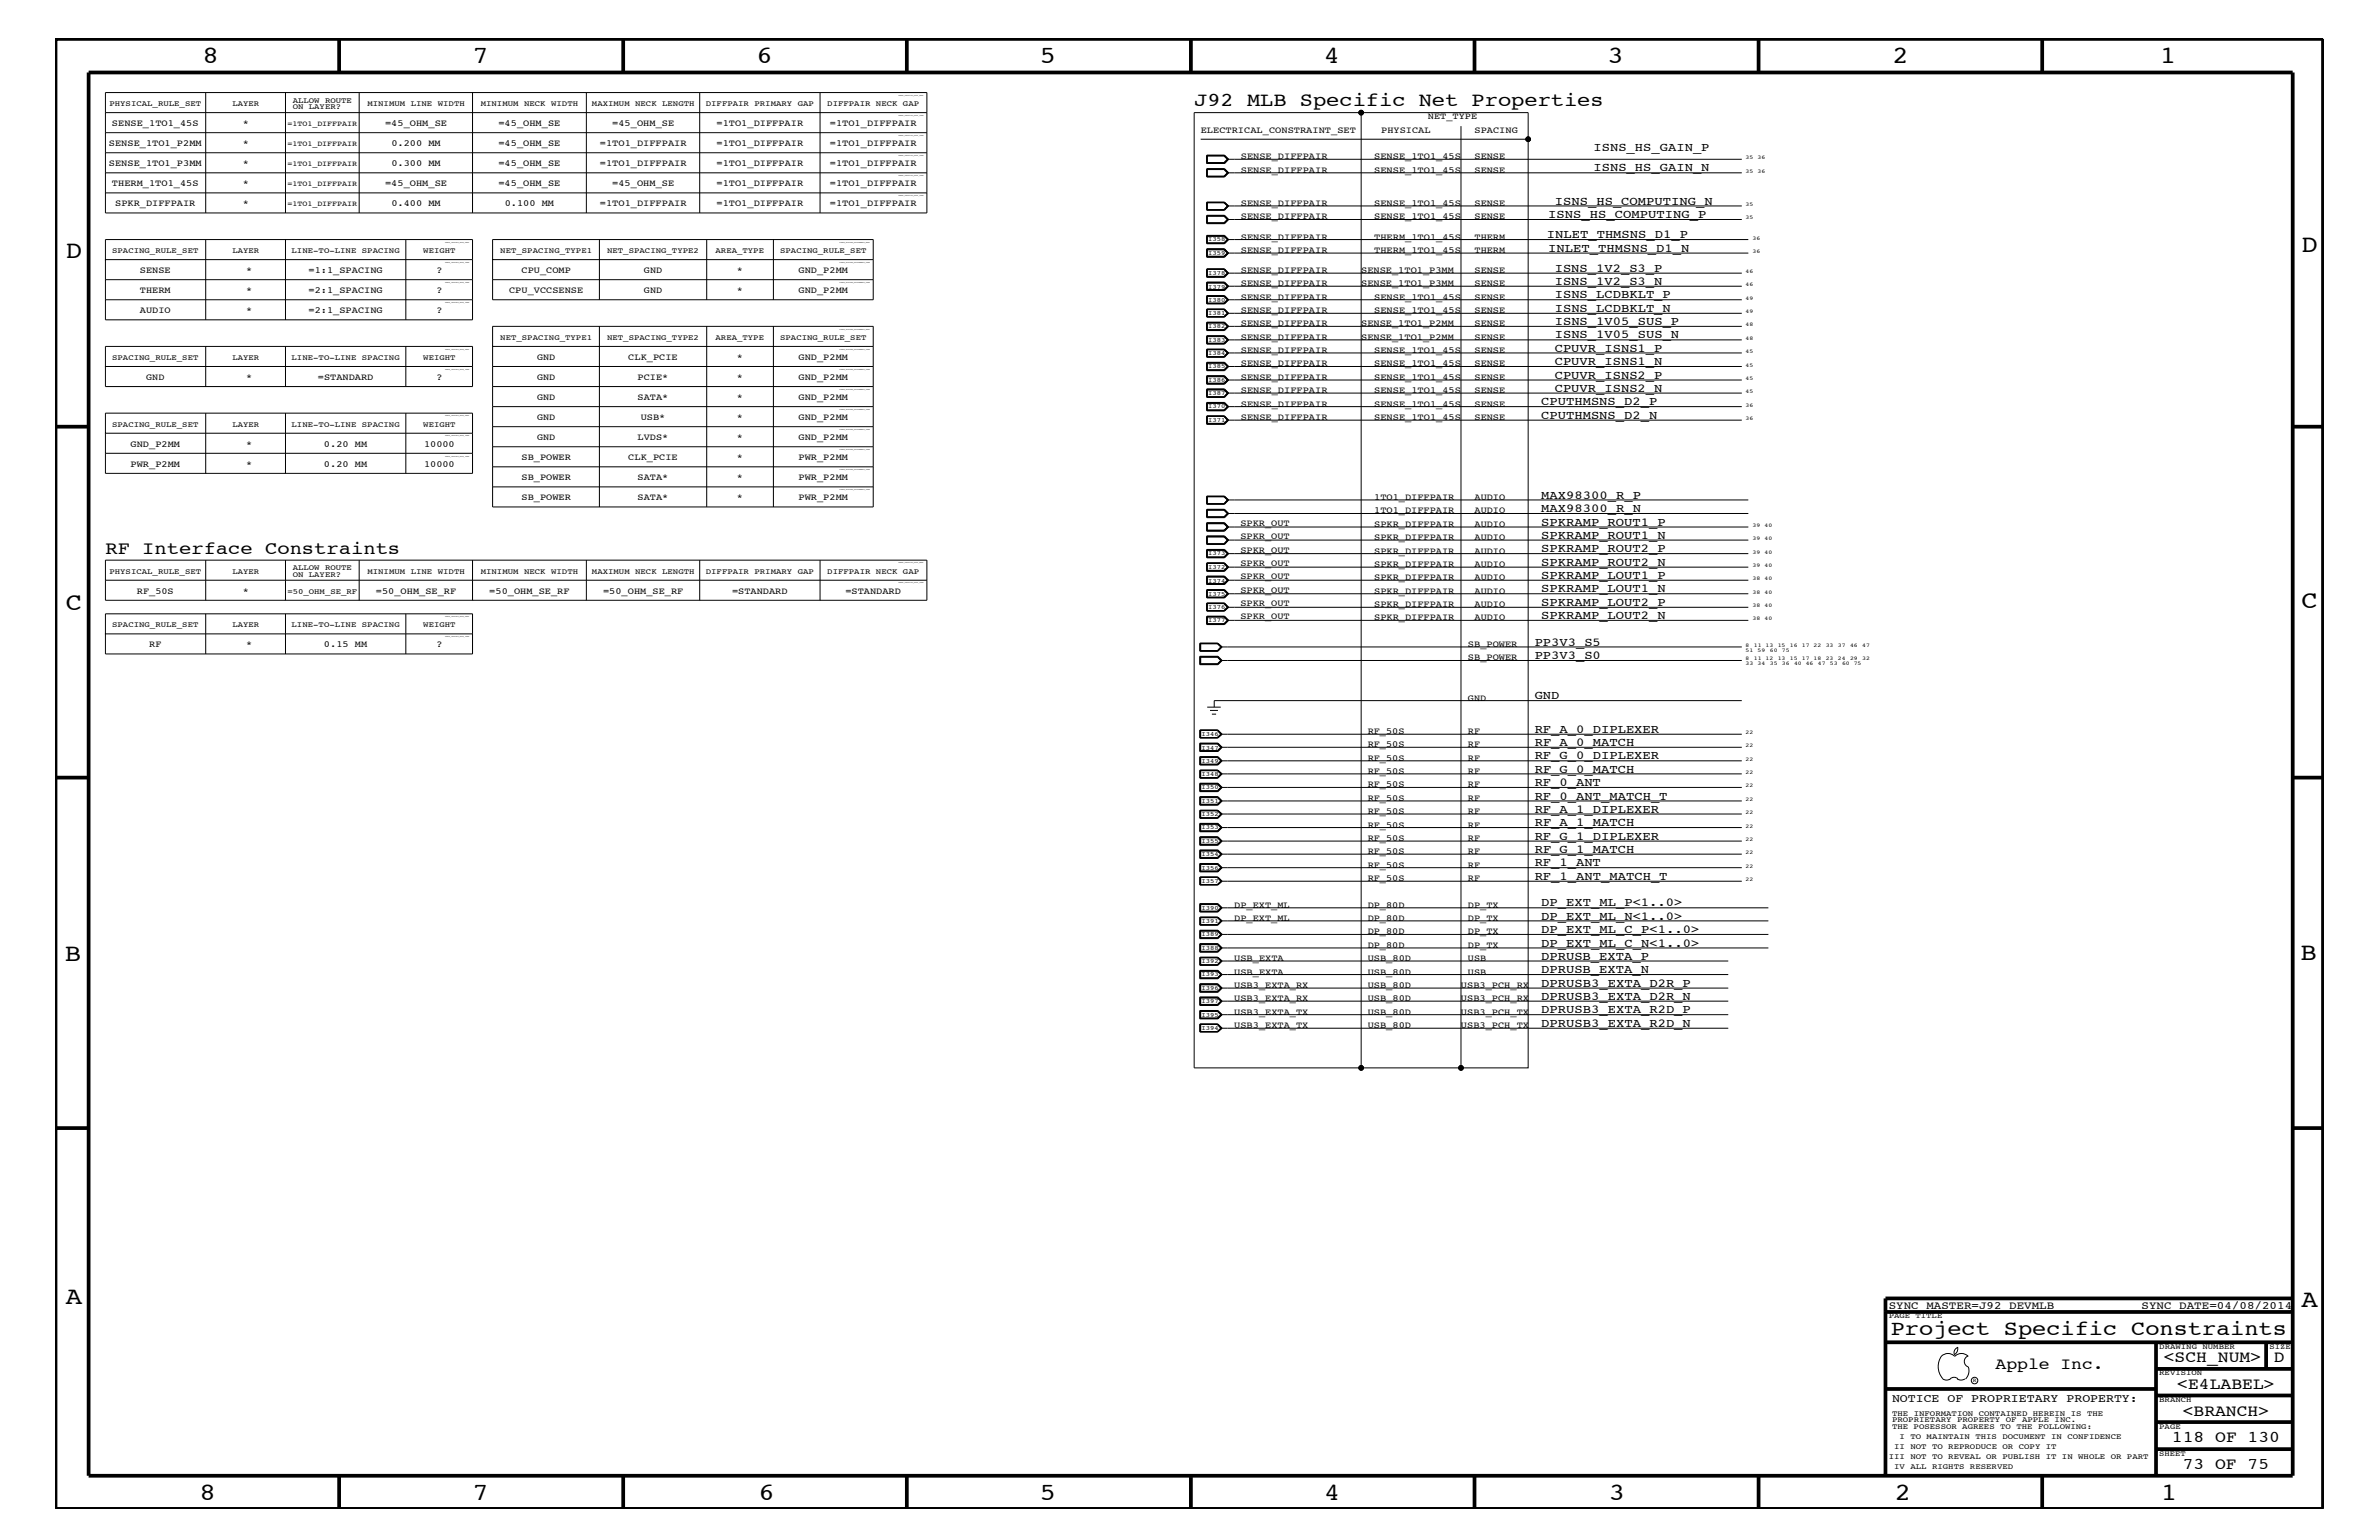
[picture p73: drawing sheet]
<svg xmlns="http://www.w3.org/2000/svg" width="432mm" height="279mm" viewBox="0 0 432 279" stroke-linecap="round" stroke-linejoin="round" font-family="sans-serif">
<defs><g id="words">
<g font-size="4.5">
<text x="36.7" y="11.5">8</text>
<text x="85.8" y="11.5">7</text>
<text x="137.3" y="11.5">6</text>
<text x="188.7" y="11.5">5</text>
<text x="240.3" y="11.5">4</text>
<text x="291.8" y="11.5">3</text>
<text x="343.5" y="11.5">2</text>
<text x="392" y="11.5">1</text>
<text x="11.9" y="46.8">D</text>
<text x="417.7" y="45.7">D</text>
<text x="11.9" y="110.6">C</text>
<text x="417.7" y="110.4">C</text>
<text x="11.8" y="174.3">B</text>
<text x="417.6" y="174.2">B</text>
<text x="11.9" y="236.7">A</text>
<text x="417.7" y="237.1">A</text>
<text x="36.2" y="272.1">8</text>
<text x="85.8" y="272.1">7</text>
<text x="137.7" y="272.1">6</text>
<text x="188.7" y="272.1">5</text>
<text x="240.4" y="272.1">4</text>
<text x="292" y="272.1">3</text>
<text x="343.9" y="272.1">2</text>
<text x="392.2" y="272.1">1</text>
</g>
<text font-size="3.8" x="343.2" y="242.3">Project Specific Constraints</text>
<text font-size="3.6" x="216.7" y="19.2">J92 MLB Specific Net Properties</text>
<text font-size="3.3" x="19.1" y="100.4">RF Interface Constraints</text>
<g font-size="3">
<text x="362.2" y="248.4">Apple Inc.</text>
<text x="392.7" y="247.1">&lt;SCH_NUM&gt;</text>
<text x="395.2" y="252">&lt;E4LABEL&gt;</text>
<text x="412.7" y="247.1">D</text>
<text x="396.2" y="256.8">&lt;BRANCH&gt;</text>
<text x="394.2" y="261.6">118 OF 130</text>
<text x="396.2" y="266.6">73 OF 75</text>
</g>
<g font-size="2.2">
<text x="289.2" y="27.5">ISNS_HS_GAIN_P</text>
<text x="289.2" y="31.1">ISNS_HS_GAIN_N</text>
<text x="281" y="39.6">ISNS_HS_COMPUTING_P</text>
<text x="282.2" y="37.2">ISNS_HS_COMPUTING_N</text>
<text x="280.8" y="43.2">INLET_THMSNS_D1_P</text>
<text x="281" y="45.7">INLET_THMSNS_D1_N</text>
<text x="282.2" y="49.3">ISNS_1V2_S3_P</text>
<text x="282.2" y="51.7">ISNS_1V2_S3_N</text>
<text x="282.2" y="54.1">ISNS_LCDBKLT_P</text>
<text x="282.2" y="56.6">ISNS_LCDBKLT_N</text>
<text x="282.2" y="59">ISNS_1V05_SUS_P</text>
<text x="282.2" y="63.9">CPUVR_ISNS1_P</text>
<text x="282.2" y="61.4">ISNS_1V05_SUS_N</text>
<text x="282.2" y="71.1">CPUVR_ISNS2_N</text>
<text x="282.2" y="68.7">CPUVR_ISNS2_P</text>
<text x="282.2" y="66.2">CPUVR_ISNS1_N</text>
<text x="279.7" y="73.5">CPUTHMSNS_D2_P</text>
<text x="279.7" y="76">CPUTHMSNS_D2_N</text>
<text x="279.7" y="95.4">SPKRAMP_ROUT1_P</text>
<text x="279.7" y="92.9">MAX98300_R_N</text>
<text x="279.7" y="90.5">MAX98300_R_P</text>
<text x="279.7" y="100.2">SPKRAMP_ROUT2_P</text>
<text x="279.7" y="97.7">SPKRAMP_ROUT1_N</text>
<text x="279.7" y="107.5">SPKRAMP_LOUT1_N</text>
<text x="279.7" y="105">SPKRAMP_LOUT1_P</text>
<text x="279.7" y="102.6">SPKRAMP_ROUT2_N</text>
<text x="279.7" y="109.9">SPKRAMP_LOUT2_P</text>
<text x="279.7" y="112.3">SPKRAMP_LOUT2_N</text>
<text x="278.6" y="117.2">PP3V3_S5</text>
<text x="278.6" y="119.6">PP3V3_S0</text>
<text x="278.6" y="126.9">GND</text>
<text x="278.6" y="135.3">RF_A_0_MATCH</text>
<text x="278.6" y="133">RF_A_0_DIPLEXER</text>
<text x="278.6" y="137.8">RF_G_0_DIPLEXER</text>
<text x="278.6" y="142.6">RF_0_ANT</text>
<text x="278.6" y="140.2">RF_G_0_MATCH</text>
<text x="278.6" y="149.9">RF_A_1_MATCH</text>
<text x="278.6" y="145.1">RF_0_ANT_MATCH_T</text>
<text x="278.6" y="147.5">RF_A_1_DIPLEXER</text>
<text x="278.6" y="154.7">RF_G_1_MATCH</text>
<text x="278.6" y="152.3">RF_G_1_DIPLEXER</text>
<text x="278.6" y="159.6">RF_1_ANT_MATCH_T</text>
<text x="278.6" y="157.2">RF_1_ANT</text>
<text x="279.7" y="164.5">DP_EXT_ML_P&lt;1..0&gt;</text>
<text x="279.7" y="166.9">DP_EXT_ML_N&lt;1..0&gt;</text>
<text x="279.7" y="171.7">DP_EXT_ML_C_N&lt;1..0&gt;</text>
<text x="279.7" y="169.3">DP_EXT_ML_C_P&lt;1..0&gt;</text>
<text x="279.7" y="179">DPRUSB3_EXTA_D2R_P</text>
<text x="279.7" y="176.6">DPRUSB_EXTA_N</text>
<text x="279.7" y="174.2">DPRUSB_EXTA_P</text>
<text x="279.7" y="181.4">DPRUSB3_EXTA_D2R_N</text>
<text x="279.7" y="183.8">DPRUSB3_EXTA_R2D_P</text>
<text x="279.7" y="186.3">DPRUSB3_EXTA_R2D_N</text>
</g>
<text font-size="2.1" x="343.4" y="254.4">NOTICE OF PROPRIETARY PROPERTY:</text>
<g font-size="2">
<text x="342.8" y="237.4">SYNC_MASTER=J92_DEVMLB</text>
<text x="388.7" y="237.4">SYNC_DATE=04/08/2014</text>
</g>
<g font-size="1.7">
<text x="20.3" y="22.9">SENSE_1TO1_45S</text>
<text x="44.1" y="22.9">*</text>
<text x="69.9" y="22.9">=45_OHM_SE</text>
<text x="90.5" y="22.9">=45_OHM_SE</text>
<text x="111.1" y="22.9">=45_OHM_SE</text>
<text x="130" y="22.9">=1TO1_DIFFPAIR</text>
<text x="150.6" y="22.9">=1TO1_DIFFPAIR</text>
<text x="259.2" y="21.6">NET_TYPE</text>
<text x="19.8" y="26.5">SENSE_1TO1_P2MM</text>
<text x="44.1" y="26.5">*</text>
<text x="71" y="26.5">0.200 MM</text>
<text x="90.5" y="26.5">=45_OHM_SE</text>
<text x="108.9" y="26.5">=1TO1_DIFFPAIR</text>
<text x="130" y="26.5">=1TO1_DIFFPAIR</text>
<text x="150.6" y="26.5">=1TO1_DIFFPAIR</text>
<text x="217.9" y="24.1">ELECTRICAL_CONSTRAINT_SET</text>
<text x="225.2" y="28.9">SENSE_DIFFPAIR</text>
<text x="249.4" y="28.9">SENSE_1TO1_45S</text>
<text x="250.7" y="24.1">PHYSICAL</text>
<text x="267.6" y="24.1">SPACING</text>
<text x="267.6" y="28.9">SENSE</text>
<text x="19.8" y="30.2">SENSE_1TO1_P3MM</text>
<text x="20.3" y="33.7">THERM_1TO1_45S</text>
<text x="44.1" y="33.7">*</text>
<text x="44.1" y="30.2">*</text>
<text x="69.9" y="33.7">=45_OHM_SE</text>
<text x="71" y="30.2">0.300 MM</text>
<text x="90.5" y="33.7">=45_OHM_SE</text>
<text x="90.5" y="30.2">=45_OHM_SE</text>
<text x="108.9" y="30.2">=1TO1_DIFFPAIR</text>
<text x="111.1" y="33.7">=45_OHM_SE</text>
<text x="130" y="33.7">=1TO1_DIFFPAIR</text>
<text x="130" y="30.2">=1TO1_DIFFPAIR</text>
<text x="150.6" y="33.7">=1TO1_DIFFPAIR</text>
<text x="150.6" y="30.2">=1TO1_DIFFPAIR</text>
<text x="225.2" y="31.4">SENSE_DIFFPAIR</text>
<text x="249.4" y="31.4">SENSE_1TO1_45S</text>
<text x="267.6" y="31.4">SENSE</text>
<text x="20.9" y="37.4">SPKR_DIFFPAIR</text>
<text x="44.1" y="37.4">*</text>
<text x="71" y="37.4">0.400 MM</text>
<text x="91.6" y="37.4">0.100 MM</text>
<text x="108.9" y="37.4">=1TO1_DIFFPAIR</text>
<text x="130" y="37.4">=1TO1_DIFFPAIR</text>
<text x="150.6" y="37.4">=1TO1_DIFFPAIR</text>
<text x="225.2" y="37.4">SENSE_DIFFPAIR</text>
<text x="225.2" y="39.8">SENSE_DIFFPAIR</text>
<text x="249.4" y="37.4">SENSE_1TO1_45S</text>
<text x="249.4" y="39.8">SENSE_1TO1_45S</text>
<text x="267.6" y="37.4">SENSE</text>
<text x="267.6" y="39.8">SENSE</text>
<text x="225.2" y="43.5">SENSE_DIFFPAIR</text>
<text x="225.2" y="45.9">SENSE_DIFFPAIR</text>
<text x="249.4" y="45.9">THERM_1TO1_45S</text>
<text x="249.4" y="43.5">THERM_1TO1_45S</text>
<text x="267.6" y="45.9">THERM</text>
<text x="267.6" y="43.5">THERM</text>
<text x="25.4" y="53.2">THERM</text>
<text x="25.4" y="49.6">SENSE</text>
<text x="44.7" y="53.2">*</text>
<text x="44.7" y="49.6">*</text>
<text x="56" y="49.6">=1:1_SPACING</text>
<text x="56" y="53.2">=2:1_SPACING</text>
<text x="79.2" y="53.2">?</text>
<text x="79.2" y="49.6">?</text>
<text x="92.4" y="53.2">CPU_VCCSENSE</text>
<text x="94.7" y="49.6">CPU_COMP</text>
<text x="116.9" y="49.6">GND</text>
<text x="116.9" y="53.2">GND</text>
<text x="133.7" y="49.6">*</text>
<text x="133.7" y="53.2">*</text>
<text x="144.9" y="49.6">GND_P2MM</text>
<text x="144.9" y="53.2">GND_P2MM</text>
<text x="225.2" y="49.6">SENSE_DIFFPAIR</text>
<text x="225.2" y="51.9">SENSE_DIFFPAIR</text>
<text x="247.1" y="49.6">SENSE_1TO1_P3MM</text>
<text x="247.1" y="51.9">SENSE_1TO1_P3MM</text>
<text x="267.6" y="49.6">SENSE</text>
<text x="267.6" y="51.9">SENSE</text>
<text x="25.4" y="56.8">AUDIO</text>
<text x="44.7" y="56.8">*</text>
<text x="56" y="56.8">=2:1_SPACING</text>
<text x="79.2" y="56.8">?</text>
<text x="225.2" y="54.4">SENSE_DIFFPAIR</text>
<text x="225.2" y="56.8">SENSE_DIFFPAIR</text>
<text x="225.2" y="59.2">SENSE_DIFFPAIR</text>
<text x="247.1" y="59.2">SENSE_1TO1_P2MM</text>
<text x="249.4" y="54.4">SENSE_1TO1_45S</text>
<text x="249.4" y="56.8">SENSE_1TO1_45S</text>
<text x="267.6" y="54.4">SENSE</text>
<text x="267.6" y="56.8">SENSE</text>
<text x="267.6" y="59.2">SENSE</text>
<text x="97.5" y="65.3">GND</text>
<text x="114" y="65.3">CLK_PCIE</text>
<text x="133.7" y="65.3">*</text>
<text x="144.9" y="65.3">GND_P2MM</text>
<text x="225.2" y="64">SENSE_DIFFPAIR</text>
<text x="225.2" y="61.7">SENSE_DIFFPAIR</text>
<text x="247.1" y="61.7">SENSE_1TO1_P2MM</text>
<text x="249.4" y="64">SENSE_1TO1_45S</text>
<text x="267.6" y="64">SENSE</text>
<text x="267.6" y="61.7">SENSE</text>
<text x="26.5" y="68.9">GND</text>
<text x="44.7" y="68.9">*</text>
<text x="57.7" y="68.9">=STANDARD</text>
<text x="79.2" y="68.9">?</text>
<text x="97.5" y="68.9">GND</text>
<text x="115.7" y="68.9">PCIE*</text>
<text x="133.7" y="68.9">*</text>
<text x="144.9" y="68.9">GND_P2MM</text>
<text x="225.2" y="66.5">SENSE_DIFFPAIR</text>
<text x="225.2" y="71.3">SENSE_DIFFPAIR</text>
<text x="225.2" y="68.9">SENSE_DIFFPAIR</text>
<text x="249.4" y="66.5">SENSE_1TO1_45S</text>
<text x="249.4" y="71.3">SENSE_1TO1_45S</text>
<text x="249.4" y="68.9">SENSE_1TO1_45S</text>
<text x="267.6" y="71.3">SENSE</text>
<text x="267.6" y="68.9">SENSE</text>
<text x="267.6" y="66.5">SENSE</text>
<text x="97.5" y="72.6">GND</text>
<text x="97.5" y="76.2">GND</text>
<text x="115.7" y="72.6">SATA*</text>
<text x="116.3" y="76.2">USB*</text>
<text x="133.7" y="72.6">*</text>
<text x="133.7" y="76.2">*</text>
<text x="144.9" y="72.6">GND_P2MM</text>
<text x="144.9" y="76.2">GND_P2MM</text>
<text x="225.2" y="76.2">SENSE_DIFFPAIR</text>
<text x="225.2" y="73.8">SENSE_DIFFPAIR</text>
<text x="249.4" y="73.8">SENSE_1TO1_45S</text>
<text x="249.4" y="76.2">SENSE_1TO1_45S</text>
<text x="267.6" y="73.8">SENSE</text>
<text x="267.6" y="76.2">SENSE</text>
<text x="23.7" y="81.1">GND_P2MM</text>
<text x="44.7" y="81.1">*</text>
<text x="58.8" y="81.1">0.20 MM</text>
<text x="77" y="81.1">10000</text>
<text x="94.7" y="83.5">SB_POWER</text>
<text x="97.5" y="79.9">GND</text>
<text x="114" y="83.5">CLK_PCIE</text>
<text x="115.7" y="79.9">LVDS*</text>
<text x="133.7" y="79.9">*</text>
<text x="133.7" y="83.5">*</text>
<text x="144.9" y="79.9">GND_P2MM</text>
<text x="144.9" y="83.5">PWR_P2MM</text>
<text x="23.7" y="84.7">PWR_P2MM</text>
<text x="44.7" y="84.7">*</text>
<text x="58.8" y="84.7">0.20 MM</text>
<text x="77" y="84.7">10000</text>
<text x="94.7" y="87.1">SB_POWER</text>
<text x="115.7" y="87.1">SATA*</text>
<text x="133.7" y="87.1">*</text>
<text x="144.9" y="87.1">PWR_P2MM</text>
<text x="94.7" y="90.7">SB_POWER</text>
<text x="115.7" y="90.7">SATA*</text>
<text x="133.7" y="90.7">*</text>
<text x="144.9" y="90.7">PWR_P2MM</text>
<text x="225.1" y="95.4">SPKR_OUT</text>
<text x="249.4" y="95.6">SPKR_DIFFPAIR</text>
<text x="249.4" y="93.2">1TO1_DIFFPAIR</text>
<text x="249.4" y="90.7">1TO1_DIFFPAIR</text>
<text x="267.6" y="95.6">AUDIO</text>
<text x="267.6" y="93.2">AUDIO</text>
<text x="267.6" y="90.7">AUDIO</text>
<text x="225.1" y="100.3">SPKR_OUT</text>
<text x="225.1" y="97.8">SPKR_OUT</text>
<text x="249.4" y="100.4">SPKR_DIFFPAIR</text>
<text x="249.4" y="98">SPKR_DIFFPAIR</text>
<text x="267.6" y="100.4">AUDIO</text>
<text x="267.6" y="98">AUDIO</text>
<text x="24.8" y="107.7">RF_50S</text>
<text x="44.1" y="107.7">*</text>
<text x="68.2" y="107.7">=50_OHM_SE_RF</text>
<text x="88.8" y="107.7">=50_OHM_SE_RF</text>
<text x="109.5" y="107.7">=50_OHM_SE_RF</text>
<text x="132.9" y="107.7">=STANDARD</text>
<text x="153.5" y="107.7">=STANDARD</text>
<text x="225.1" y="107.6">SPKR_OUT</text>
<text x="225.1" y="105.1">SPKR_OUT</text>
<text x="225.1" y="102.6">SPKR_OUT</text>
<text x="249.4" y="107.7">SPKR_DIFFPAIR</text>
<text x="249.4" y="105.3">SPKR_DIFFPAIR</text>
<text x="249.4" y="102.9">SPKR_DIFFPAIR</text>
<text x="267.6" y="107.7">AUDIO</text>
<text x="267.6" y="105.3">AUDIO</text>
<text x="267.6" y="102.9">AUDIO</text>
<text x="225.1" y="109.9">SPKR_OUT</text>
<text x="225.1" y="112.4">SPKR_OUT</text>
<text x="249.4" y="110.2">SPKR_DIFFPAIR</text>
<text x="249.4" y="112.6">SPKR_DIFFPAIR</text>
<text x="267.6" y="110.2">AUDIO</text>
<text x="267.6" y="112.6">AUDIO</text>
<text x="27.1" y="117.4">RF</text>
<text x="44.7" y="117.4">*</text>
<text x="58.8" y="117.4">0.15 MM</text>
<text x="79.2" y="117.4">?</text>
<text x="266.4" y="117.4">SB_POWER</text>
<text x="266.4" y="119.8">SB_POWER</text>
<text x="266.4" y="127.1">GND</text>
<text x="248.2" y="135.6">RF_50S</text>
<text x="248.2" y="133.2">RF_50S</text>
<text x="266.4" y="135.6">RF</text>
<text x="266.4" y="133.2">RF</text>
<text x="248.2" y="142.9">RF_50S</text>
<text x="248.2" y="138">RF_50S</text>
<text x="248.2" y="140.4">RF_50S</text>
<text x="266.4" y="142.9">RF</text>
<text x="266.4" y="138">RF</text>
<text x="266.4" y="140.4">RF</text>
<text x="248.2" y="145.3">RF_50S</text>
<text x="248.2" y="147.7">RF_50S</text>
<text x="266.4" y="145.3">RF</text>
<text x="266.4" y="147.7">RF</text>
<text x="248.2" y="155">RF_50S</text>
<text x="248.2" y="152.6">RF_50S</text>
<text x="248.2" y="150.1">RF_50S</text>
<text x="266.4" y="155">RF</text>
<text x="266.4" y="152.6">RF</text>
<text x="266.4" y="150.1">RF</text>
<text x="248.2" y="159.9">RF_50S</text>
<text x="248.2" y="157.4">RF_50S</text>
<text x="266.4" y="159.9">RF</text>
<text x="266.4" y="157.4">RF</text>
<text x="224" y="164.7">DP_EXT_ML</text>
<text x="224" y="167.1">DP_EXT_ML</text>
<text x="248.2" y="164.7">DP_80D</text>
<text x="248.2" y="167.1">DP_80D</text>
<text x="266.4" y="164.7">DP_TX</text>
<text x="266.4" y="167.1">DP_TX</text>
<text x="248.2" y="172">DP_80D</text>
<text x="248.2" y="169.5">DP_80D</text>
<text x="266.4" y="172">DP_TX</text>
<text x="266.4" y="169.5">DP_TX</text>
<text x="224" y="179.3">USB3_EXTA_RX</text>
<text x="224" y="176.8">USB_EXTA</text>
<text x="224" y="174.4">USB_EXTA</text>
<text x="248.2" y="179.3">USB_80D</text>
<text x="248.2" y="176.8">USB_80D</text>
<text x="248.2" y="174.4">USB_80D</text>
<text x="265.2" y="179.3">USB3_PCH_RX</text>
<text x="266.4" y="176.8">USB</text>
<text x="266.4" y="174.4">USB</text>
<text x="224" y="181.6">USB3_EXTA_RX</text>
<text x="224" y="184.1">USB3_EXTA_TX</text>
<text x="248.2" y="181.6">USB_80D</text>
<text x="248.2" y="184.1">USB_80D</text>
<text x="265.2" y="181.6">USB3_PCH_RX</text>
<text x="265.2" y="184.1">USB3_PCH_TX</text>
<text x="224" y="186.5">USB3_EXTA_TX</text>
<text x="248.2" y="186.5">USB_80D</text>
<text x="265.2" y="186.5">USB3_PCH_TX</text>
</g>
<g font-size="1.4">
<text x="19.9" y="19.2">PHYSICAL_RULE_SET</text>
<text x="42.2" y="19.2">LAYER</text>
<text x="52.2" y="22.9">=1TO1_DIFFPAIR</text>
<text x="53.1" y="18.7">ALLOW ROUTE</text>
<text x="53.1" y="19.8">ON LAYER?</text>
<text x="66.7" y="19.2">MINIMUM LINE WIDTH</text>
<text x="87.2" y="19.2">MINIMUM NECK WIDTH</text>
<text x="107.4" y="19.2">MAXIMUM NECK LENGTH</text>
<text x="128.1" y="19.2">DIFFPAIR PRIMARY GAP</text>
<text x="150.2" y="19.2">DIFFPAIR NECK GAP</text>
<text x="52.2" y="26.5">=1TO1_DIFFPAIR</text>
<text x="52.2" y="33.7">=1TO1_DIFFPAIR</text>
<text x="52.2" y="30.2">=1TO1_DIFFPAIR</text>
<text x="52.2" y="37.4">=1TO1_DIFFPAIR</text>
<text x="20.4" y="45.9">SPACING_RULE_SET</text>
<text x="42.2" y="45.9">LAYER</text>
<text x="52.9" y="45.9">LINE-TO-LINE SPACING</text>
<text x="76.8" y="45.9">WEIGHT</text>
<text x="90.8" y="45.9">NET_SPACING_TYPE1</text>
<text x="110.2" y="45.9">NET_SPACING_TYPE2</text>
<text x="129.9" y="45.9">AREA_TYPE</text>
<text x="141.6" y="45.9">SPACING_RULE_SET</text>
<text x="20.4" y="65.3">SPACING_RULE_SET</text>
<text x="42.2" y="65.3">LAYER</text>
<text x="52.9" y="65.3">LINE-TO-LINE SPACING</text>
<text x="76.8" y="65.3">WEIGHT</text>
<text x="90.8" y="61.7">NET_SPACING_TYPE1</text>
<text x="110.2" y="61.7">NET_SPACING_TYPE2</text>
<text x="129.9" y="61.7">AREA_TYPE</text>
<text x="141.6" y="61.7">SPACING_RULE_SET</text>
<text x="20.4" y="77.4">SPACING_RULE_SET</text>
<text x="42.2" y="77.4">LAYER</text>
<text x="52.9" y="77.4">LINE-TO-LINE SPACING</text>
<text x="76.8" y="77.4">WEIGHT</text>
<text x="19.9" y="104.1">PHYSICAL_RULE_SET</text>
<text x="42.2" y="104.1">LAYER</text>
<text x="52.2" y="107.7">=50_OHM_SE_RF</text>
<text x="53.1" y="103.5">ALLOW ROUTE</text>
<text x="53.1" y="104.7">ON LAYER?</text>
<text x="66.7" y="104.1">MINIMUM LINE WIDTH</text>
<text x="87.2" y="104.1">MINIMUM NECK WIDTH</text>
<text x="107.4" y="104.1">MAXIMUM NECK LENGTH</text>
<text x="128.1" y="104.1">DIFFPAIR PRIMARY GAP</text>
<text x="150.2" y="104.1">DIFFPAIR NECK GAP</text>
<text x="20.4" y="113.7">SPACING_RULE_SET</text>
<text x="42.2" y="113.7">LAYER</text>
<text x="52.9" y="113.7">LINE-TO-LINE SPACING</text>
<text x="76.8" y="113.7">WEIGHT</text>
<text x="342.8" y="239.2">PAGE TITLE</text>
<text x="391.9" y="244.7">DRAWING NUMBER</text>
<text x="411.9" y="244.7">SIZE</text>
<text x="391.9" y="249.5">REVISION</text>
<text x="343.4" y="256.8">THE INFORMATION CONTAINED HEREIN IS THE</text>
<text x="391.9" y="254.4">BRANCH</text>
<text x="343.4" y="258">PROPRIETARY PROPERTY OF APPLE INC.</text>
<text x="343.4" y="259.3">THE POSESSOR AGREES TO THE FOLLOWING:</text>
<text x="343.8" y="262.9">II NOT TO REPRODUCE OR COPY IT</text>
<text x="344.8" y="261.1">I TO MAINTAIN THIS DOCUMENT IN CONFIDENCE</text>
<text x="391.9" y="259.3">PAGE</text>
<text x="342.8" y="264.7">III NOT TO REVEAL OR PUBLISH IT IN WHOLE OR PART</text>
<text x="343.8" y="266.6">IV ALL RIGHTS RESERVED</text>
<text x="391.9" y="264.1">SHEET</text>
</g>
<g font-size="1.2">
<text x="219.3" y="43.8">I358</text>
<text x="219.3" y="46.3">I359</text>
<text x="219.3" y="49.9">I378</text>
<text x="219.3" y="52.3">I379</text>
<text x="219.3" y="54.7">I380</text>
<text x="219.3" y="57.2">I381</text>
<text x="219.3" y="59.5">I382</text>
<text x="219.3" y="62">I383</text>
<text x="219.3" y="64.5">I384</text>
<text x="219.3" y="66.8">I385</text>
<text x="219.3" y="69.3">I386</text>
<text x="219.3" y="71.7">I387</text>
<text x="219.3" y="74.1">I370</text>
<text x="219.3" y="76.6">I371</text>
<text x="219.3" y="100.8">I373</text>
<text x="219.3" y="103.2">I372</text>
<text x="219.3" y="105.7">I374</text>
<text x="219.3" y="108.1">I375</text>
<text x="219.3" y="110.5">I376</text>
<text x="219.3" y="112.9">I377</text>
<text x="218.1" y="133.5">I346</text>
<text x="218.1" y="136">I347</text>
<text x="218.1" y="140.8">I348</text>
<text x="218.1" y="138.4">I349</text>
<text x="218.1" y="143.2">I350</text>
<text x="218.1" y="145.7">I351</text>
<text x="218.1" y="148.1">I352</text>
<text x="218.1" y="150.5">I353</text>
<text x="218.1" y="155.4">I354</text>
<text x="218.1" y="152.9">I355</text>
<text x="218.1" y="157.8">I356</text>
<text x="218.1" y="160.2">I357</text>
<text x="218.1" y="165">I390</text>
<text x="218.1" y="167.5">I391</text>
<text x="218.1" y="172.3">I388</text>
<text x="218.1" y="169.9">I389</text>
<text x="218.1" y="174.8">I392</text>
<text x="218.1" y="177.1">I393</text>
<text x="218.1" y="179.6">I396</text>
<text x="218.1" y="184.4">I395</text>
<text x="218.1" y="182.1">I397</text>
<text x="218.1" y="186.9">I394</text>
</g>
<g font-size="1">
<text x="316.8" y="28.9">35</text>
<text x="319" y="28.9">36</text>
<text x="316.8" y="31.4">35</text>
<text x="319" y="31.4">36</text>
<text x="316.8" y="37.4">35</text>
<text x="316.8" y="39.8">35</text>
<text x="318.1" y="45.9">36</text>
<text x="318.1" y="43.5">36</text>
<text x="316.8" y="49.6">46</text>
<text x="316.8" y="51.9">46</text>
<text x="316.8" y="54.4">49</text>
<text x="316.8" y="56.8">49</text>
<text x="316.8" y="59.2">48</text>
<text x="316.8" y="64">45</text>
<text x="316.8" y="61.7">48</text>
<text x="316.8" y="71.3">45</text>
<text x="316.8" y="68.9">45</text>
<text x="316.8" y="66.5">45</text>
<text x="316.8" y="73.8">36</text>
<text x="316.8" y="76.2">36</text>
<text x="318.1" y="95.6">39</text>
<text x="320.3" y="95.6">40</text>
<text x="318.1" y="100.4">39</text>
<text x="318.1" y="98">39</text>
<text x="320.3" y="100.4">40</text>
<text x="320.3" y="98">40</text>
<text x="318.1" y="107.7">38</text>
<text x="318.1" y="105.3">38</text>
<text x="318.1" y="102.9">39</text>
<text x="320.3" y="107.7">40</text>
<text x="320.3" y="105.3">40</text>
<text x="320.3" y="102.9">40</text>
<text x="318.1" y="112.5">38</text>
<text x="318.1" y="110.2">38</text>
<text x="320.3" y="112.5">40</text>
<text x="320.3" y="110.2">40</text>
<text x="316.8" y="118.3">51</text>
<text x="316.8" y="117.4">8</text>
<text x="316.8" y="119.8">8</text>
<text x="318.3" y="117.4">11 13</text>
<text x="318.3" y="119.8">11 12</text>
<text x="319" y="118.3">59</text>
<text x="321.2" y="118.3">60</text>
<text x="322.7" y="117.4">15</text>
<text x="322.7" y="119.8">13</text>
<text x="323.4" y="118.3">75</text>
<text x="324.9" y="117.4">16</text>
<text x="324.9" y="119.8">15</text>
<text x="327.1" y="117.4">17 22</text>
<text x="327.1" y="119.8">17 18</text>
<text x="331.4" y="117.4">33</text>
<text x="331.4" y="119.8">23</text>
<text x="333.6" y="117.4">37</text>
<text x="333.6" y="119.8">24</text>
<text x="335.8" y="117.4">46</text>
<text x="335.8" y="119.8">29</text>
<text x="338" y="117.4">47</text>
<text x="338" y="119.8">32</text>
<text x="316.8" y="120.7">33</text>
<text x="319" y="120.7">34</text>
<text x="321.2" y="120.7">35</text>
<text x="323.4" y="120.7">36</text>
<text x="325.6" y="120.7">40 46</text>
<text x="329.9" y="120.7">47</text>
<text x="332.1" y="120.7">53</text>
<text x="334.3" y="120.7">60 75</text>
<text x="316.8" y="133.2">22</text>
<text x="316.8" y="135.6">22</text>
<text x="316.8" y="138">22</text>
<text x="316.8" y="140.4">22</text>
<text x="316.8" y="142.9">22</text>
<text x="316.8" y="145.3">22</text>
<text x="316.8" y="147.7">22</text>
<text x="316.8" y="150.1">22</text>
<text x="316.8" y="155">22</text>
<text x="316.8" y="152.6">22</text>
<text x="316.8" y="159.9">22</text>
<text x="316.8" y="157.4">22</text>
<text x="358.1" y="250.7">R</text>
</g>
<g font-size=".3">
<text x="163.1" y="17.4">TABLE_PHYSICAL_RULE_HEAD</text>
<text x="163.1" y="21">TABLE_PHYSICAL_RULE_ITEM</text>
<text x="163.1" y="28.3">TABLE_PHYSICAL_RULE_ITEM</text>
<text x="163.1" y="24.7">TABLE_PHYSICAL_RULE_ITEM</text>
<text x="163.1" y="31.9">TABLE_PHYSICAL_RULE_ITEM</text>
<text x="163.1" y="35.6">TABLE_PHYSICAL_RULE_ITEM</text>
<text x="80.8" y="44.1">TABLE_SPACING_RULE_HEAD</text>
<text x="80.8" y="47.7">TABLE_SPACING_RULE_ITEM</text>
<text x="152.4" y="44.1">TABLE_SPACING_ASSIGNMENT_HEAD</text>
<text x="152.4" y="47.7">TABLE_SPACING_ASSIGNMENT_ITEM</text>
<text x="80.8" y="51.3">TABLE_SPACING_RULE_ITEM</text>
<text x="152.4" y="51.3">TABLE_SPACING_ASSIGNMENT_ITEM</text>
<text x="80.8" y="55">TABLE_SPACING_RULE_ITEM</text>
<text x="152.4" y="59.8">TABLE_SPACING_ASSIGNMENT_HEAD</text>
<text x="80.8" y="63.4">TABLE_SPACING_RULE_HEAD</text>
<text x="152.4" y="63.4">TABLE_SPACING_ASSIGNMENT_ITEM</text>
<text x="80.8" y="67.1">TABLE_SPACING_RULE_ITEM</text>
<text x="152.4" y="70.7">TABLE_SPACING_ASSIGNMENT_ITEM</text>
<text x="152.4" y="67.1">TABLE_SPACING_ASSIGNMENT_ITEM</text>
<text x="80.8" y="75.6">TABLE_SPACING_RULE_HEAD</text>
<text x="152.4" y="74.4">TABLE_SPACING_ASSIGNMENT_ITEM</text>
<text x="80.8" y="82.8">TABLE_SPACING_RULE_ITEM</text>
<text x="80.8" y="79.2">TABLE_SPACING_RULE_ITEM</text>
<text x="152.4" y="81.6">TABLE_SPACING_ASSIGNMENT_ITEM</text>
<text x="152.4" y="78">TABLE_SPACING_ASSIGNMENT_ITEM</text>
<text x="152.4" y="88.9">TABLE_SPACING_ASSIGNMENT_ITEM</text>
<text x="152.4" y="85.3">TABLE_SPACING_ASSIGNMENT_ITEM</text>
<text x="163.1" y="102.2">TABLE_PHYSICAL_RULE_HEAD</text>
<text x="163.1" y="105.9">TABLE_PHYSICAL_RULE_ITEM</text>
<text x="80.8" y="112">TABLE_SPACING_RULE_HEAD</text>
<text x="80.8" y="115.6">TABLE_SPACING_RULE_ITEM</text>
</g>
</g></defs>
<g fill="none" stroke="#000" stroke-width=".18">
<path d="M19.1 16.8h149.1v21.8h-149.1zM37.3 16.8v21.8M51.8 16.8v21.8M65.2 16.8v21.8M85.8 16.8v21.8M106.4 16.8v21.8M127 16.8v21.8M148.8 16.8v21.8M19.1 31.4h149.1M19.1 35h149.1M19.1 20.4h149.1M19.1 27.7h149.1"/>
<path d="M19.1 24.1h149.1M217.9 25.3h59.5M219 39.1h3.3l.6 .7-.7 .7h-3.2M219 28.2h3.3l.6 .7-.7 .8M219 30.7h3.3l.6 .7-.7 .6h-3.2M219 28.1h3.2l.8 .8-.8 .8h-3.2zM219 30.6h3.3l.7 .8-.7 .7h-3.3zM219 39.1h3.3l.7 .7-.7 .8h-3.3zM219.1 39.2h3.1l.6 .6M219.1 28.3h3.1l.6 .6M219.1 30.8h3.1l.6 .6M219.1 30.7v1.3"/>
<path d="M219.1 39.1v1.4M222.2 28.2l.6 .7-.6 .7h-3.1v-1.4M222.2 36.8l.6 .6-.6 .6M222.2 39.1l.6 .7-.6 .7M222.2 30.7l.6 .7-.6 .6M222.2 36.8l.6 .6M222.2 36.8h-3.1v1.2h3.1M222.2 36.7h-3.2v1.4h3.3M222.3 36.7l.7 .7-.8 .7M222.3 36.7l.6 .7-.7 .7M222.8 37.4h93.3M222.8 39.8h93.3"/>
<path d="M222.8 28.9h93.3M222.8 31.4h93.3M222.8 37.4l-.6 .6M222.8 39.8l-.6 .6h-3.1M222.8 28.9l-.6 .6h-3.1M222.8 31.4l-.6 .5h-3.1M247.1 20.4h-30.4v173.3h30.4v-173.3h30.3v4.9M265.2 22.9v170.8h12.2v-168.4M19.1 54.4h66.7M19.1 50.7h66.7M37.3 43.5v14.5M51.8 43.5v14.5"/>
<path d="M73.7 43.5v14.5M85.8 47.1h-66.7v-3.6h66.7v14.5h-66.7v-10.9M89.4 47.1v7.3h69.1v-10.9h-69.1v3.6h69.1M89.4 50.7h69.1M108.8 43.5v10.9M108.8 59.2v32.8M128.3 43.5v10.9M128.3 59.2v32.8M140.4 43.5v10.9M140.4 59.2v32.8M219 42.8h3.3l.6 .7-.7 .6h-3.2M219 51.3h3.3l.6 .6-.7 .8"/>
<path d="M219 53.7h3.3l.6 .7-.7 .7h-3.2M219 58.5h3.3l.6 .7-.7 .7h-3.2M219 42.7h3.3l.7 .8-.7 .7h-3.3zM219 45.2h3.2l.8 .7-.7 .8h-3.3zM219 48.8h3.2l.8 .8-.7 .7h-3.3zM219 51.2h3.2l.8 .7-.8 .8h-3.2zM219 53.6h3.3l.7 .8-.7 .7h-3.3zM219 58.4h3.3l.7 .8-.7 .8h-3.3zM219.1 42.9h3.1l.6 .6M219.1 45.3h3.1l.6 .6M219.1 53.8h3.1l.6 .6M219.1 58.6h3.1l.6 .6"/>
<path d="M219.1 42.8v1.3M219.1 45.2h3.1l.6 .7-.6 .6h-3.1zM219.1 51.3h3.1l.6 .6-.6 .7h-3.1zM219.1 53.7v1.4M219.1 58.5v1.4M222.2 42.8l.6 .7-.6 .6M222.2 48.9l.6 .7-.6 .6M222.2 53.7l.6 .7-.6 .7M222.2 56.2l.6 .6-.6 .6M222.2 58.5l.6 .7-.6 .7M222.2 48.9l.6 .7M222.2 51.3l.6 .6"/>
<path d="M222.2 56.2l.6 .6M222.2 48.9h-3.1v1.3h3.1M222.2 56.2h-3.1v1.2h3.1M222.2 56.1h-3.2v1.4h3.3M222.3 56.1l.7 .7-.8 .7M222.3 45.2l.6 .7-.7 .7h-3.2M222.3 48.8l.6 .8-.7 .6h-3.2M222.3 56.1l.6 .7-.7 .7M222.8 43.5h94.5M222.8 45.9h94.5M222.8 49.6h93.3M222.8 51.9h93.3"/>
<path d="M222.8 54.4h93.3M222.8 56.8h93.3M222.8 59.2h93.3M222.8 43.5l-.6 .6h-3.1M222.8 45.9l-.6 .6M222.8 49.6l-.6 .6M222.8 51.9l-.6 .6h-3.1M222.8 54.4l-.6 .6h-3.1M222.8 56.8l-.6 .6M222.8 59.2l-.6 .6h-3.1M37.3 62.9v7.2M37.3 75v10.9"/>
<path d="M51.8 62.9v7.2M51.8 75v10.9M73.7 62.9v7.2M73.7 75v10.9M85.8 66.5h-66.7v-3.6h66.7v7.2h-66.7v-3.6M85.8 78.6h-66.7v-3.6h66.7v10.9h-66.7v-7.3M89.4 62.9v29.1h69.1v-32.8h-69.1v3.7h69.1M89.4 73.8h69.1M89.4 66.5h69.1M89.4 70.1h69.1M89.4 77.4h69.1M219 73.1h3.3l.6 .7-.7 .7h-3.2"/>
<path d="M219 61h3.3l.6 .7-.7 .6h-3.2M219 65.8h3.3l.6 .7-.7 .7h-3.2M219 70.6h3.3l.6 .7-.7 .8M219 60.9h3.3l.7 .8-.7 .7h-3.3zM219 65.7h3.3l.7 .8-.7 .8h-3.3zM219 68.2h3.2l.8 .7-.7 .8h-3.3zM219 70.6h3.2l.8 .7-.8 .8h-3.2zM219 73h3.3l.7 .8-.7 .7h-3.3zM219 75.5h3.2l.8 .7-.7 .8h-3.3zM219.1 73.2h3.1l.6 .6M219.1 61.1h3.1l.6 .6M219.1 65.9h3.1l.6 .6"/>
<path d="M219.1 68.4h3.1l.6 .5M219.1 61v1.3M219.1 65.8v1.4M219.1 68.3h3.1l.6 .6-.6 .6h-3.1zM219.1 73.1v1.4M222.2 73.1l.6 .7-.6 .7M222.2 75.6l.6 .6-.6 .6M222.2 61l.6 .7-.6 .6M222.2 63.4l.6 .6-.6 .7M222.2 65.8l.6 .7-.6 .7M222.2 70.7l.6 .6-.6 .7M222.2 75.6l.6 .6"/>
<path d="M222.2 63.4l.6 .6M222.2 70.7l.6 .6M222.2 63.4h-3.1v1.3h3.1M222.2 70.7h-3.1v1.3h3.1M222.2 75.6h-3.1v1.2h3.1M222.2 63.4h-3.2v1.4h3.3M222.3 63.4l.7 .6-.8 .8M222.3 75.5l.6 .7-.7 .7h-3.2M222.3 63.4l.6 .6-.7 .8M222.3 68.2l.6 .7-.7 .7h-3.2M222.8 73.8h93.3M222.8 76.2h93.3"/>
<path d="M222.8 61.7h93.3M222.8 64h93.3M222.8 66.5h93.3M222.8 68.9h93.3M222.8 71.3h93.3M222.8 73.8l-.6 .6h-3.1M222.8 76.2l-.6 .6M222.8 61.7l-.6 .6h-3.1M222.8 64l-.6 .7M222.8 66.5l-.6 .6h-3.1M222.8 68.9l-.6 .6M222.8 71.3l-.6 .7"/>
<path d="M19.1 82.2h66.7M89.4 84.7h69.1M89.4 88.3h69.1M89.4 81.1h69.1M219 97.3h3.3l.6 .7-.7 .7M219 92.5h3.3l.6 .7-.7 .6h-3.2M219 99.8h3.3l.6 .6-.7 .7h-3.2M219 92.4h3.3l.7 .8-.7 .7h-3.3zM219 94.9h3.2l.8 .7-.7 .8h-3.3zM219 97.2h3.2l.8 .8-.8 .7h-3.2zM219 99.7h3.3l.7 .7-.7 .8h-3.3zM219.1 95h3.1l.6 .6"/>
<path d="M219.1 92.6h3.1l.6 .6M219.1 99.9h3.1l.6 .5M219.1 92.5v1.3M219.1 94.9h3.1l.6 .7-.6 .6h-3.1zM219.1 99.8v1.3M222.2 97.4l.6 .6-.6 .7M222.2 90.1l.6 .6-.6 .7M222.2 92.5l.6 .7-.6 .6M222.2 99.8l.6 .6-.6 .7M222.2 97.4l.6 .6M222.2 90.1l.6 .6M222.2 90.1h-3.1v1.3h3.1"/>
<path d="M222.2 97.4h-3.1v1.3h3.1M222.2 90h-3.2v1.5h3.3M222.3 90l.7 .7-.8 .8M222.3 94.9l.6 .7-.7 .7h-3.2M222.3 90l.6 .7-.7 .8M222.8 95.6h94.5M222.8 98h94.5M222.8 90.7h94.5M222.8 93.2h94.5M222.8 95.6l-.6 .6M222.8 98l-.6 .7M222.8 90.7l-.6 .7"/>
<path d="M222.8 93.2l-.6 .6h-3.1M19.1 105.3h149.1M19.1 101.6h149.1v7.3h-149.1zM37.3 101.6v7.3M37.3 111.4v7.2M51.8 101.6v7.3M51.8 111.4v7.2M65.2 101.6v7.3M73.7 111.4v7.2M85.8 101.6v7.3M85.8 115h-66.7v-3.6h66.7v7.2h-66.7v-3.6M106.4 101.6v7.3"/>
<path d="M127 101.6v7.3M148.8 101.6v7.3M217.8 116.7h3.3l.7 .7-.7 .7h-3.3zM217.8 119.1h3.3l.7 .7-.7 .8h-3.3zM217.8 116.7v1.4M217.8 118.1h3.2M217.8 116.8h3.2M217.9 116.8v1.3M217.9 119.2h3.1l.6 .6-.6 .6h-3.1zM219 104.6h3.3l.6 .7-.7 .7M219 107h3.3l.6 .7-.7 .7h-3.2M219 111.9h3.3l.6 .7-.7 .6h-3.2"/>
<path d="M219 102.1h3.2l.8 .8-.7 .8h-3.3zM219 104.5h3.2l.8 .8-.8 .7h-3.2zM219 107h3.3l.7 .7-.7 .8h-3.3zM219 111.8h3.3l.7 .8-.7 .7h-3.3zM219.1 107.1h3.1l.6 .6M219.1 112h3.1l.6 .6M219.1 104.7h3.1l.6 .6-.6 .6h-3.1zM219.1 107v1.4M219.1 111.9v1.3M221 116.7l.7 .7-.7 .7M221 119.2l.7 .6-.7 .7M221 116.8l.7 .6-.7 .7"/>
<path d="M221 116.8l.6 .6M221 119.2h-3.2v1.3h3.2M221.6 117.4h94.5M221.6 119.8h94.5M221.6 117.4l-.6 .7M222.2 102.2l.6 .7-.6 .6M222.2 107l.6 .7-.6 .7M222.2 109.5l.6 .7-.6 .6M222.2 111.9l.6 .7-.6 .6M222.2 102.2l.6 .7M222.2 104.7l.6 .6M222.2 109.5l.6 .7"/>
<path d="M222.2 102.2h-3.1v1.3h3.1M222.2 109.5h-3.1v1.3h3.1M222.2 109.4h-3.2v1.5h3.3M222.3 109.4l.7 .8-.8 .7M222.3 102.1l.6 .8-.7 .7h-3.2M222.3 109.4l.6 .8-.7 .7M222.8 102.9h94.5M222.8 100.4h94.5M222.8 105.3h94.5M222.8 107.7h94.5M222.8 110.2h94.5M222.8 112.6h94.5"/>
<path d="M222.8 102.9l-.6 .6M222.8 100.4l-.6 .6h-3.1M222.8 105.3l-.6 .6h-3.1M222.8 107.7l-.6 .6h-3.1M222.8 110.2l-.6 .6M222.8 112.6l-.6 .5h-3.1M217.8 134.8h3.3l.7 .8-.7 .7h-3.3zM217.8 137.3h3.3l.7 .7-.7 .8h-3.3zM217.8 139.7h3.3l.7 .7-.7 .8h-3.3zM217.8 132.4h3.3l.7 .8-.7 .7h-3.3zM217.8 133.8h3.2M217.8 132.4v1.5"/>
<path d="M217.8 139.7v1.5M217.8 132.5h3.2M217.8 139.8h3.2M217.9 132.5v1.3M217.9 135h3.1l.6 .6-.6 .6h-3.1zM217.9 137.4h3.1l.6 .6-.6 .6h-3.1zM217.9 139.8v1.3M219.1 128.3h2.5M219.6 128.9h1.5M220 129.6h.7M221 132.4l.7 .8-.7 .7M221 134.9l.7 .7-.7 .7"/>
<path d="M221 139.7l.7 .7-.7 .8M221 137.4l.7 .6-.7 .7M221 132.5l.7 .7-.7 .6M221 134.9l.7 .7-.7 .7h-3.2M221 139.8l.7 .6-.7 .7M221 132.5l.6 .7M221 139.8l.6 .6M221 134.9h-3.2v1.4M221 137.4h-3.2v1.3h3.2M221.6 133.2h94.5M221.6 135.6h94.5M221.6 138h94.5"/>
<path d="M221.6 133.2l-.6 .6M316.1 127.1h-95.7v1.2M217.8 142.1h3.3l.7 .8-.7 .7h-3.3zM217.8 144.6h3.3l.7 .7-.7 .8h-3.3zM217.8 147h3.3l.7 .7-.7 .7h-3.3zM217.8 149.4h3.3l.7 .7-.7 .8h-3.3zM217.8 151.8h3.3l.7 .8-.7 .8h-3.3zM217.8 154.2h3.3l.7 .8-.7 .7h-3.3zM217.8 156.7h3.3l.7 .7-.7 .8h-3.3zM217.8 159.1h3.3l.7 .8-.7 .7h-3.3zM217.8 144.6v1.4h3.2M217.8 147v1.4"/>
<path d="M217.8 151.8v1.5h3.2l.7-.7-.7-.8M217.8 159.1v1.5M217.8 141.1h3.2M217.8 148.4h3.2M217.8 153.2h3.2M217.8 144.6h3.2l.7 .7-.7 .7M217.8 147.1h3.2M217.8 154.4h3.2M217.8 151.9h3.2l.7 .7-.7 .6M217.8 159.2h3.2M217.9 142.3h3.1l.6 .6-.6 .6h-3.1zM217.9 144.7h3.1l.6 .6-.6 .6h-3.1z"/>
<path d="M217.9 147.1v1.3M217.9 149.5h3.1l.6 .6-.6 .6h-3.1zM217.9 154.4v1.2h3.1l.6-.6M217.9 156.8h3.1l.6 .6-.6 .6h-3.1zM217.9 159.2v1.3M221 142.2l.7 .7-.7 .6M221 144.6l.7 .7-.7 .7M221 147l.7 .7-.7 .7M221 149.5l.7 .6-.7 .7M221 156.7l.7 .7-.7 .7M221 159.1l.7 .8-.7 .7M221 147.1l.7 .6-.7 .7"/>
<path d="M221 154.4l.7 .6-.7 .6h-3.2M221 159.2l.7 .7-.7 .6M221 147.1l.6 .6M221 154.4l.6 .6M221 159.2l.6 .7M221 142.2h-3.2v1.3h3.2M221 149.5h-3.2v1.3h3.2M221 155.7l.7-.7-.7-.7h-3.2v1.4M221 156.7h-3.2v1.4h3.2M221.6 140.4h94.5M221.6 142.9h94.5M221.6 145.3h94.5"/>
<path d="M221.6 147.7h94.5M221.6 150.1h94.5M221.6 155h94.5M221.6 152.6h94.5M221.6 157.4h94.5M221.6 159.9h94.5M221.6 152.6l-.6-.6h-3.1v1.2M221.6 140.4l-.6 .7M221.6 147.7l-.6 .7M221.6 152.6l-.6 .6M221.6 159.9l-.6 .6M217.8 163.9h3.3l.7 .8-.7 .8h-3.3z"/>
<path d="M217.8 166.4h3.3l.7 .7-.7 .7h-3.3zM217.8 168.8h3.3l.7 .7-.7 .8h-3.3zM217.8 171.2h3.3l.7 .8-.7 .7h-3.3zM217.8 173.7h3.3l.7 .7-.7 .7h-3.3zM217.8 176.1h3.3l.7 .7-.7 .8h-3.3zM217.8 178.5h3.3l.7 .8-.7 .7h-3.3zM217.8 166.4v1.4M217.8 171.2v1.5h3.2M217.8 173.7v1.4M217.8 178.5v1.4h3.2l.7-.6-.7-.8M217.8 160.5h3.2M217.8 167.8h3.2"/>
<path d="M217.8 175h3.2M217.8 179.9h3.2M217.8 171.3h3.2l.7 .7-.7 .7M217.8 166.5h3.2M217.8 173.8h3.2M217.8 178.6h3.2l.7 .7-.7 .6M217.9 164.1h3.1l.6 .6-.6 .6h-3.1zM217.9 166.5v1.3M217.9 168.9h3.1l.6 .6-.6 .6h-3.1zM217.9 171.4h3.1l.6 .6-.6 .6h-3.1zM217.9 173.8v1.2M217.9 176.2h3.1l.6 .6-.6 .6h-3.1z"/>
<path d="M221 171.2l.7 .8-.7 .7M221 168.9l.7 .6-.7 .7M221 164l.7 .7-.7 .7M221 166.4l.7 .7-.7 .7M221 173.7l.7 .7-.7 .7M221 176.1l.7 .7-.7 .7M221 166.5l.7 .6-.7 .7M221 173.8l.7 .6-.7 .6M221 166.5l.6 .6M221 173.8l.6 .6M221 164h-3.2v1.4h3.2M221 168.9h-3.2v1.3h3.2"/>
<path d="M221 176.1h-3.2v1.4h3.2M221.6 172h99.4M221.6 169.5h99.4M221.6 164.7h99.4M221.6 167.1h99.4M221.6 174.4h92.1M221.6 176.8h92.1M221.6 179.3h92.1M221.6 179.3l-.6-.6h-3.1v1.2M221.6 167.1l-.6 .7M221.6 174.4l-.6 .6M221.6 179.3l-.6 .6"/>
<path d="M217.8 180.9h3.3l.7 .7-.7 .8h-3.3zM217.8 183.3h3.3l.7 .8-.7 .8h-3.3zM217.8 185.8h3.3l.7 .7-.7 .7h-3.3zM217.8 185.8v1.4M217.8 187.1h3.2M217.8 185.9h3.2M217.8 181h3.2M217.9 181v1.2h3.1l.6-.6M217.9 183.5h3.1l.6 .6-.6 .6h-3.1zM217.9 185.9v1.2M221 185.8l.7 .7-.7 .7M221 183.4l.7 .7-.7 .7"/>
<path d="M221 185.9l.7 .6-.7 .6M221 181l.7 .6-.7 .7h-3.2M221 185.9l.6 .6M221 181l.6 .6M221 182.4l.7-.8-.7-.6h-3.2v1.4M221 183.4h-3.2v1.4h3.2M221.6 186.5h92.1M221.6 184.1h92.1M221.6 181.6h92.1M221.6 186.5l-.6 .6M247.1 193.7h18.1M352.3 246.1a1.72 1.72 0 0 1 2.5 0 1.69 1.69 0 0 1 2.4 0"/>
<path d="M352.4 246a3.2 3.2 0 0 0 .4 4.3l.8 .1 .4-.2M354 250.2l.7-.3 .7 .3M355.2 250.2l.7 .2 .7-.2M355.3 244.4v.3a1.18 1.18 0 0 1-.6 1.1M355.4 244.4a.99 .99 0 0 0-.6 1.4M357.2 246a1.04 1.04 0 0 0-.7 1 1.04 1.04 0 0 0 .7 1M357.3 248l.1 .7a2.11 2.11 0 0 1-.6 1.5"/>
<circle cx="247.1" cy="20.4" r=".42"/>
<circle cx="277.4" cy="25.3" r=".42"/>
<circle cx="247.1" cy="193.7" r=".42"/>
<circle cx="265.2" cy="193.7" r=".42"/>
<circle cx="358.4" cy="250.5" r=".59"/>
</g>
<g fill="none" stroke="#000" stroke-width=".68" stroke-linecap="butt">
<path d="M10.1 7.1h411.5v266.7h-411.5zM16.1 13.2h400v254.5h-400zM61.6 7.1v6.1M113.1 7.1v6.1M164.6 7.1v6.1M216.2 7.1v6.1M267.6 7.1v6.1M319.2 7.1v6.1M370.7 7.1v6.1M10.1 77.4h6M416.1 77.4h5.5M10.1 141.1h6"/>
<path d="M416.1 141.1h5.5M10.1 204.7h6M416.1 204.7h5.5M342.2 238h73.9M416.1 235.6h-73.9v32.1M342.2 243.5h73.9M342.2 252h49.1M391.3 258h24.8M391.3 253.2h24.8M391.3 248.4h24.8M391.3 243.5v24.2M411.3 243.5v4.9"/>
<path d="M61.6 267.7v6.1M113.1 267.7v6.1M164.6 267.7v6.1M216.2 268v5.8M267.6 267.7v6.1M319.2 267.7v6.1M370.7 267.7v6.1M391.3 262.9h24.8"/>
</g>
<g fill="#000">
<circle cx="247.1" cy="20.4" r=".42"/>
<circle cx="277.4" cy="25.3" r=".42"/>
<circle cx="247.1" cy="193.7" r=".42"/>
<circle cx="265.2" cy="193.7" r=".42"/>
</g>
<use href="#words"/>
</svg>
